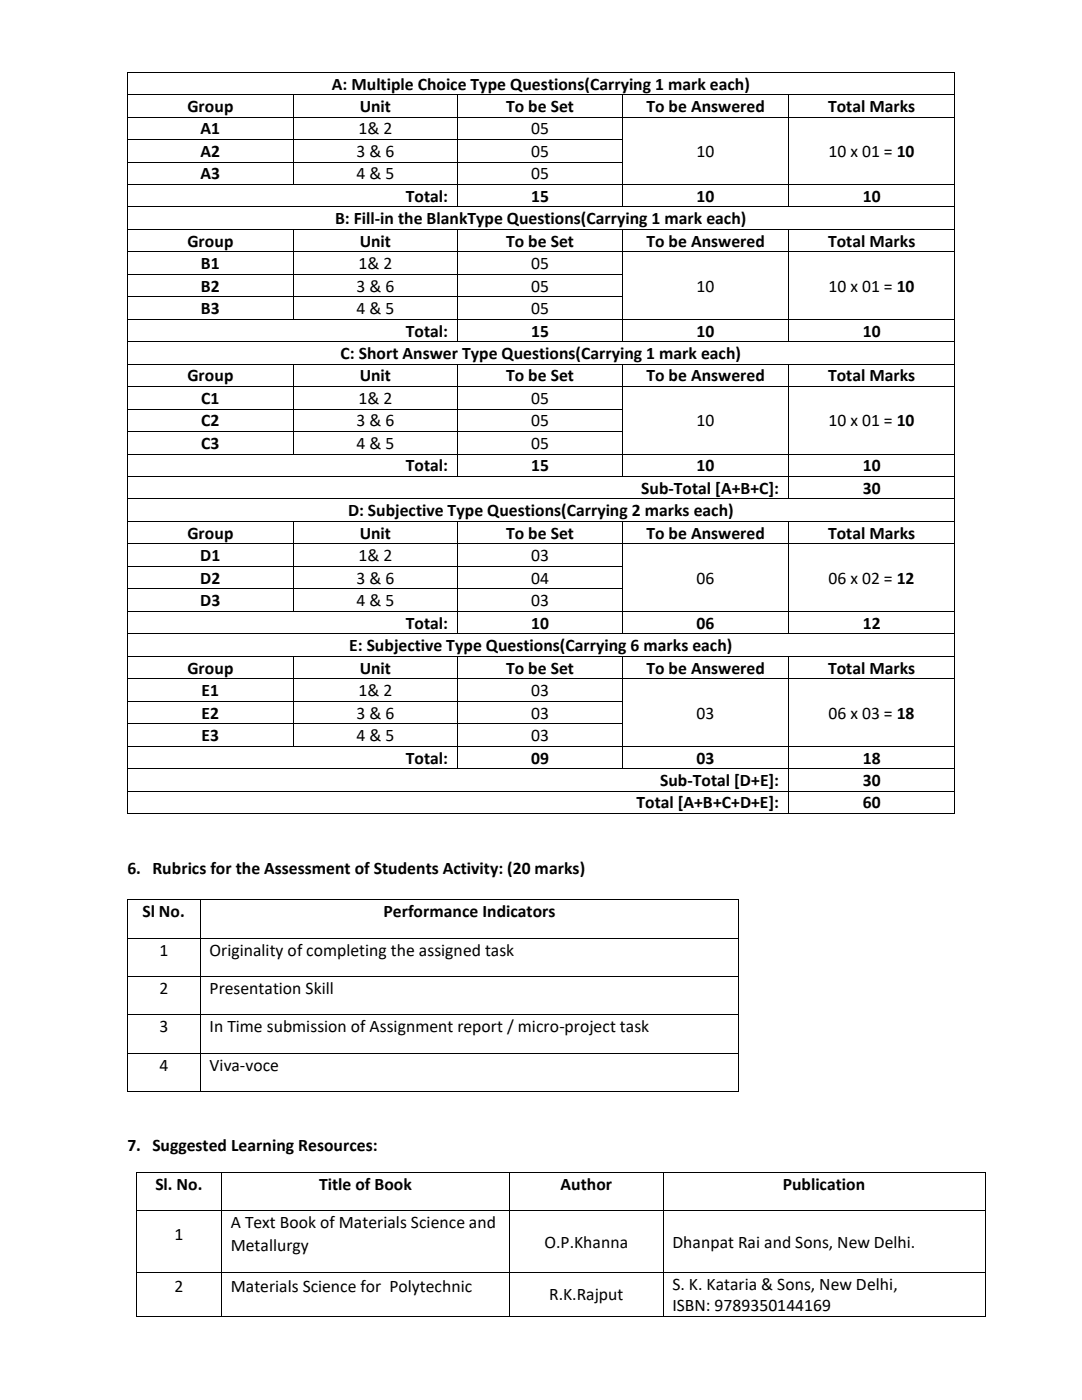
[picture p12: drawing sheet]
<svg xmlns="http://www.w3.org/2000/svg" width="216mm" height="279mm" viewBox="0 0 216 279" stroke-linecap="round" stroke-linejoin="round" font-family="sans-serif">
<defs><g id="words">
<g font-size="3.5">
<text x="66.2" y="17.9">A: Multiple Choice Type Questions(Carrying 1 mark each)</text>
<text x="37.4" y="22.4">Group</text>
<text x="71.8" y="22.4">Unit</text>
<text x="101" y="22.4">To be Set</text>
<text x="129" y="22.4">To be Answered</text>
<text x="165.2" y="22.4">Total Marks</text>
<text x="40" y="26.8">A1</text>
<text x="71.5" y="26.8">1&amp; 2</text>
<text x="106" y="26.8">05</text>
<text x="40" y="31.3">A2</text>
<text x="40" y="35.8">A3</text>
<text x="71.1" y="31.3">3 &amp; 6</text>
<text x="71.1" y="35.8">4 &amp; 5</text>
<text x="106" y="31.3">05</text>
<text x="106" y="35.8">05</text>
<text x="139" y="31.3">10</text>
<text x="165.3" y="31.3">10 x 01 = 10</text>
<text x="81" y="40.3">Total:</text>
<text x="106" y="40.3">15</text>
<text x="139" y="40.3">10</text>
<text x="172.2" y="40.3">10</text>
<text x="66.9" y="44.8">B: Fill-in the BlankType Questions(Carrying 1 mark each)</text>
<text x="37.4" y="49.2">Group</text>
<text x="40.1" y="53.7">B1</text>
<text x="71.5" y="53.7">1&amp; 2</text>
<text x="71.8" y="49.2">Unit</text>
<text x="101" y="49.2">To be Set</text>
<text x="106" y="53.7">05</text>
<text x="129" y="49.2">To be Answered</text>
<text x="165.2" y="49.2">Total Marks</text>
<text x="40.1" y="58.2">B2</text>
<text x="71.1" y="58.2">3 &amp; 6</text>
<text x="106" y="58.2">05</text>
<text x="139" y="58.2">10</text>
<text x="165.3" y="58.2">10 x 01 = 10</text>
<text x="40.1" y="62.7">B3</text>
<text x="71.1" y="62.7">4 &amp; 5</text>
<text x="106" y="62.7">05</text>
<text x="68" y="71.7">C: Short Answer Type Questions(Carrying 1 mark each)</text>
<text x="81" y="67.2">Total:</text>
<text x="106" y="67.2">15</text>
<text x="139" y="67.2">10</text>
<text x="172.2" y="67.2">10</text>
<text x="37.4" y="76.1">Group</text>
<text x="71.8" y="76.1">Unit</text>
<text x="101" y="76.1">To be Set</text>
<text x="129" y="76.1">To be Answered</text>
<text x="165.2" y="76.1">Total Marks</text>
<text x="40.1" y="80.6">C1</text>
<text x="71.5" y="80.6">1&amp; 2</text>
<text x="106" y="80.6">05</text>
<text x="40.1" y="85.1">C2</text>
<text x="40.1" y="89.6">C3</text>
<text x="71.1" y="85.1">3 &amp; 6</text>
<text x="71.1" y="89.6">4 &amp; 5</text>
<text x="106" y="85.1">05</text>
<text x="106" y="89.6">05</text>
<text x="139" y="85.1">10</text>
<text x="165.3" y="85.1">10 x 01 = 10</text>
<text x="81" y="94.1">Total:</text>
<text x="106" y="94.1">15</text>
<text x="139" y="94.1">10</text>
<text x="172.2" y="94.1">10</text>
<text x="128" y="98.6">Sub-Total [A+B+C]:</text>
<text x="172.2" y="98.6">30</text>
<text x="37.4" y="107.5">Group</text>
<text x="69.4" y="103.1">D: Subjective Type Questions(Carrying 2 marks each)</text>
<text x="71.8" y="107.5">Unit</text>
<text x="101" y="107.5">To be Set</text>
<text x="129" y="107.5">To be Answered</text>
<text x="165.2" y="107.5">Total Marks</text>
<text x="40" y="112">D1</text>
<text x="71.5" y="112">1&amp; 2</text>
<text x="106" y="112">03</text>
<text x="40" y="116.5">D2</text>
<text x="71.1" y="116.5">3 &amp; 6</text>
<text x="106" y="116.5">04</text>
<text x="139" y="116.5">06</text>
<text x="165.3" y="116.5">06 x 02 = 12</text>
<text x="40" y="121">D3</text>
<text x="71.1" y="121">4 &amp; 5</text>
<text x="81" y="125.5">Total:</text>
<text x="106" y="121">03</text>
<text x="106" y="125.5">10</text>
<text x="139" y="125.5">06</text>
<text x="172.2" y="125.5">12</text>
<text x="69.7" y="129.9">E: Subjective Type Questions(Carrying 6 marks each)</text>
<text x="37.4" y="134.4">Group</text>
<text x="71.8" y="134.4">Unit</text>
<text x="101" y="134.4">To be Set</text>
<text x="129" y="134.4">To be Answered</text>
<text x="165.2" y="134.4">Total Marks</text>
<text x="40.2" y="138.9">E1</text>
<text x="40.2" y="143.4">E2</text>
<text x="71.1" y="143.4">3 &amp; 6</text>
<text x="71.5" y="138.9">1&amp; 2</text>
<text x="106" y="138.9">03</text>
<text x="106" y="143.4">03</text>
<text x="139" y="143.4">03</text>
<text x="165.3" y="143.4">06 x 03 = 18</text>
<text x="40.2" y="147.9">E3</text>
<text x="71.1" y="147.9">4 &amp; 5</text>
<text x="106" y="147.9">03</text>
<text x="81" y="152.4">Total:</text>
<text x="106" y="152.4">09</text>
<text x="139" y="152.4">03</text>
<text x="172.2" y="152.4">18</text>
<text x="127" y="161.3">Total [A+B+C+D+E]:</text>
<text x="131.7" y="156.9">Sub-Total [D+E]:</text>
<text x="172.2" y="156.9">30</text>
<text x="172.2" y="161.3">60</text>
<text x="25.4" y="174.4">6. Rubrics for the Assessment of Students Activity: (20 marks)</text>
<text x="28.4" y="183.1">Sl No.</text>
<text x="76.5" y="183.1">Performance Indicators</text>
<text x="31.8" y="190.7">1</text>
<text x="41.8" y="190.7">Originality of completing the assigned task</text>
<text x="31.8" y="198.4">2</text>
<text x="41.8" y="198.4">Presentation Skill</text>
<text x="31.8" y="206">3</text>
<text x="41.8" y="206">In Time submission of Assignment report / micro-project task</text>
<text x="31.8" y="213.6">4</text>
<text x="41.8" y="213.6">Viva-voce</text>
<text x="25.4" y="229.8">7. Suggested Learning Resources:</text>
<text x="31" y="237.4">Sl. No.</text>
<text x="63.7" y="237.4">Title of Book</text>
<text x="111.9" y="237.4">Author</text>
<text x="156.2" y="237.4">Publication</text>
<text x="46.1" y="245.1">A Text Book of Materials Science and</text>
<text x="34.8" y="247.4">1</text>
<text x="46.1" y="249.7">Metallurgy</text>
<text x="108.6" y="249">O.P.Khanna</text>
<text x="134.2" y="249">Dhanpat Rai and Sons, New Delhi.</text>
<text x="34.8" y="257.9">2</text>
<text x="46.1" y="257.9">Materials Science for Polytechnic</text>
<text x="134.2" y="257.4">S. K. Kataria &amp; Sons, New Delhi,</text>
<text x="109.6" y="259.5">R.K.Rajput</text>
<text x="134.2" y="261.7">ISBN: 9789350144169</text>
</g>
</g></defs>
<g fill="#000">
<path d="M25.4 14.3h.2v.2h-.2z" fill-rule="evenodd"/>
<path d="M25.4 14.3h.2v.2h-.2z" fill-rule="evenodd"/>
<path d="M25.4 18.8h.2v.2h-.2z" fill-rule="evenodd"/>
<path d="M58.4 18.8h.2v.2h-.2z" fill-rule="evenodd"/>
<path d="M91.3 18.8h.2v.2h-.2z" fill-rule="evenodd"/>
<path d="M124.1 18.8h.2v.2h-.2z" fill-rule="evenodd"/>
<path d="M157.3 18.8h.2v.2h-.2z" fill-rule="evenodd"/>
<path d="M190.4 14.3h.1v.2h-.1z" fill-rule="evenodd"/>
<path d="M190.4 14.3h.1v.2h-.1z" fill-rule="evenodd"/>
<path d="M190.4 18.8h.1v.2h-.1z" fill-rule="evenodd"/>
<path d="M25.4 23.3h.2v.2h-.2z" fill-rule="evenodd"/>
<path d="M25.4 27.8h.2v.1h-.2z" fill-rule="evenodd"/>
<path d="M25.4 32.3h.2v.1h-.2z" fill-rule="evenodd"/>
<path d="M25.4 36.7h.2v.2h-.2z" fill-rule="evenodd"/>
<path d="M58.4 23.3h.2v.2h-.2z" fill-rule="evenodd"/>
<path d="M58.4 27.8h.2v.1h-.2z" fill-rule="evenodd"/>
<path d="M58.4 32.3h.2v.1h-.2z" fill-rule="evenodd"/>
<path d="M58.4 36.7h.2v.2h-.2z" fill-rule="evenodd"/>
<path d="M91.3 23.3h.2v.2h-.2z" fill-rule="evenodd"/>
<path d="M91.3 27.8h.2v.1h-.2z" fill-rule="evenodd"/>
<path d="M91.3 32.3h.2v.1h-.2z" fill-rule="evenodd"/>
<path d="M91.3 36.7h.2v.2h-.2z" fill-rule="evenodd"/>
<path d="M124.1 23.3h.2v.2h-.2z" fill-rule="evenodd"/>
<path d="M124.1 27.8h.2v.1h-.2z" fill-rule="evenodd"/>
<path d="M124.1 32.3h.2v.1h-.2z" fill-rule="evenodd"/>
<path d="M124.1 36.7h.2v.2h-.2z" fill-rule="evenodd"/>
<path d="M157.3 23.3h.2v.2h-.2z" fill-rule="evenodd"/>
<path d="M157.3 27.8h.2v.1h-.2z" fill-rule="evenodd"/>
<path d="M157.3 32.3h.2v.1h-.2z" fill-rule="evenodd"/>
<path d="M157.3 36.7h.2v.2h-.2z" fill-rule="evenodd"/>
<path d="M190.4 23.3h.1v.2h-.1z" fill-rule="evenodd"/>
<path d="M190.4 27.8h.1v.1h-.1z" fill-rule="evenodd"/>
<path d="M190.4 32.3h.1v.1h-.1z" fill-rule="evenodd"/>
<path d="M190.4 36.7h.1v.2h-.1z" fill-rule="evenodd"/>
<path d="M25.4 41.2h.2v.2h-.2z" fill-rule="evenodd"/>
<path d="M25.4 45.7h.2v.2h-.2z" fill-rule="evenodd"/>
<path d="M25.4 50.2h.2v.1h-.2z" fill-rule="evenodd"/>
<path d="M25.4 54.7h.2v.1h-.2z" fill-rule="evenodd"/>
<path d="M25.4 59.1h.2v.2h-.2z" fill-rule="evenodd"/>
<path d="M58.4 45.7h.2v.2h-.2z" fill-rule="evenodd"/>
<path d="M58.4 50.2h.2v.1h-.2z" fill-rule="evenodd"/>
<path d="M58.4 54.7h.2v.1h-.2z" fill-rule="evenodd"/>
<path d="M58.4 59.1h.2v.2h-.2z" fill-rule="evenodd"/>
<path d="M91.3 41.2h.2v.2h-.2z" fill-rule="evenodd"/>
<path d="M91.3 45.7h.2v.2h-.2z" fill-rule="evenodd"/>
<path d="M91.3 50.2h.2v.1h-.2z" fill-rule="evenodd"/>
<path d="M91.3 54.7h.2v.1h-.2z" fill-rule="evenodd"/>
<path d="M91.3 59.1h.2v.2h-.2z" fill-rule="evenodd"/>
<path d="M124.1 41.2h.2v.2h-.2z" fill-rule="evenodd"/>
<path d="M124.1 45.7h.2v.2h-.2z" fill-rule="evenodd"/>
<path d="M124.1 50.2h.2v.1h-.2z" fill-rule="evenodd"/>
<path d="M124.1 54.7h.2v.1h-.2z" fill-rule="evenodd"/>
<path d="M124.1 59.1h.2v.2h-.2z" fill-rule="evenodd"/>
<path d="M157.3 41.2h.2v.2h-.2z" fill-rule="evenodd"/>
<path d="M157.3 45.7h.2v.2h-.2z" fill-rule="evenodd"/>
<path d="M157.3 50.2h.2v.1h-.2z" fill-rule="evenodd"/>
<path d="M157.3 54.7h.2v.1h-.2z" fill-rule="evenodd"/>
<path d="M157.3 59.1h.2v.2h-.2z" fill-rule="evenodd"/>
<path d="M190.4 41.2h.1v.2h-.1z" fill-rule="evenodd"/>
<path d="M190.4 45.7h.1v.2h-.1z" fill-rule="evenodd"/>
<path d="M190.4 50.2h.1v.1h-.1z" fill-rule="evenodd"/>
<path d="M190.4 54.7h.1v.1h-.1z" fill-rule="evenodd"/>
<path d="M190.4 59.1h.1v.2h-.1z" fill-rule="evenodd"/>
<path d="M25.4 63.6h.2v.2h-.2z" fill-rule="evenodd"/>
<path d="M25.4 68.1h.2v.2h-.2z" fill-rule="evenodd"/>
<path d="M25.4 72.6h.2v.2h-.2z" fill-rule="evenodd"/>
<path d="M25.4 77.1h.2v.1h-.2z" fill-rule="evenodd"/>
<path d="M58.4 63.6h.2v.2h-.2z" fill-rule="evenodd"/>
<path d="M58.4 72.6h.2v.2h-.2z" fill-rule="evenodd"/>
<path d="M58.4 77.1h.2v.1h-.2z" fill-rule="evenodd"/>
<path d="M91.3 63.6h.2v.2h-.2z" fill-rule="evenodd"/>
<path d="M91.3 68.1h.2v.2h-.2z" fill-rule="evenodd"/>
<path d="M91.3 72.6h.2v.2h-.2z" fill-rule="evenodd"/>
<path d="M91.3 77.1h.2v.1h-.2z" fill-rule="evenodd"/>
<path d="M124.1 63.6h.2v.2h-.2z" fill-rule="evenodd"/>
<path d="M124.1 68.1h.2v.2h-.2z" fill-rule="evenodd"/>
<path d="M124.1 72.6h.2v.2h-.2z" fill-rule="evenodd"/>
<path d="M124.1 77.1h.2v.1h-.2z" fill-rule="evenodd"/>
<path d="M157.3 63.6h.2v.2h-.2z" fill-rule="evenodd"/>
<path d="M157.3 68.1h.2v.2h-.2z" fill-rule="evenodd"/>
<path d="M157.3 72.6h.2v.2h-.2z" fill-rule="evenodd"/>
<path d="M157.3 77.1h.2v.1h-.2z" fill-rule="evenodd"/>
<path d="M190.4 63.6h.1v.2h-.1z" fill-rule="evenodd"/>
<path d="M190.4 68.1h.1v.2h-.1z" fill-rule="evenodd"/>
<path d="M190.4 72.6h.1v.2h-.1z" fill-rule="evenodd"/>
<path d="M190.4 77.1h.1v.1h-.1z" fill-rule="evenodd"/>
<path d="M25.4 81.5h.2v.2h-.2z" fill-rule="evenodd"/>
<path d="M25.4 86h.2v.2h-.2z" fill-rule="evenodd"/>
<path d="M25.4 90.5h.2v.2h-.2z" fill-rule="evenodd"/>
<path d="M25.4 95h.2v.2h-.2z" fill-rule="evenodd"/>
<path d="M25.4 99.5h.2v.2h-.2z" fill-rule="evenodd"/>
<path d="M58.4 81.5h.2v.2h-.2z" fill-rule="evenodd"/>
<path d="M58.4 86h.2v.2h-.2z" fill-rule="evenodd"/>
<path d="M58.4 90.5h.2v.2h-.2z" fill-rule="evenodd"/>
<path d="M91.3 81.5h.2v.2h-.2z" fill-rule="evenodd"/>
<path d="M91.3 86h.2v.2h-.2z" fill-rule="evenodd"/>
<path d="M91.3 90.5h.2v.2h-.2z" fill-rule="evenodd"/>
<path d="M91.3 95h.2v.2h-.2z" fill-rule="evenodd"/>
<path d="M124.1 81.5h.2v.2h-.2z" fill-rule="evenodd"/>
<path d="M124.1 86h.2v.2h-.2z" fill-rule="evenodd"/>
<path d="M124.1 90.5h.2v.2h-.2z" fill-rule="evenodd"/>
<path d="M124.1 95h.2v.2h-.2z" fill-rule="evenodd"/>
<path d="M157.3 81.5h.2v.2h-.2z" fill-rule="evenodd"/>
<path d="M157.3 86h.2v.2h-.2z" fill-rule="evenodd"/>
<path d="M157.3 90.5h.2v.2h-.2z" fill-rule="evenodd"/>
<path d="M157.3 95h.2v.2h-.2z" fill-rule="evenodd"/>
<path d="M157.3 99.5h.2v.2h-.2z" fill-rule="evenodd"/>
<path d="M190.4 81.5h.1v.2h-.1z" fill-rule="evenodd"/>
<path d="M190.4 86h.1v.2h-.1z" fill-rule="evenodd"/>
<path d="M190.4 90.5h.1v.2h-.1z" fill-rule="evenodd"/>
<path d="M190.4 95h.1v.2h-.1z" fill-rule="evenodd"/>
<path d="M190.4 99.5h.1v.2h-.1z" fill-rule="evenodd"/>
<path d="M25.4 104h.2v.2h-.2z" fill-rule="evenodd"/>
<path d="M25.4 108.5h.2v.1h-.2z" fill-rule="evenodd"/>
<path d="M25.4 113h.2v.1h-.2z" fill-rule="evenodd"/>
<path d="M25.4 117.4h.2v.2h-.2z" fill-rule="evenodd"/>
<path d="M58.4 104h.2v.2h-.2z" fill-rule="evenodd"/>
<path d="M58.4 108.5h.2v.1h-.2z" fill-rule="evenodd"/>
<path d="M58.4 113h.2v.1h-.2z" fill-rule="evenodd"/>
<path d="M58.4 117.4h.2v.2h-.2z" fill-rule="evenodd"/>
<path d="M91.3 104h.2v.2h-.2z" fill-rule="evenodd"/>
<path d="M91.3 108.5h.2v.1h-.2z" fill-rule="evenodd"/>
<path d="M91.3 113h.2v.1h-.2z" fill-rule="evenodd"/>
<path d="M91.3 117.4h.2v.2h-.2z" fill-rule="evenodd"/>
<path d="M124.1 104h.2v.2h-.2z" fill-rule="evenodd"/>
<path d="M124.1 108.5h.2v.1h-.2z" fill-rule="evenodd"/>
<path d="M124.1 113h.2v.1h-.2z" fill-rule="evenodd"/>
<path d="M124.1 117.4h.2v.2h-.2z" fill-rule="evenodd"/>
<path d="M157.3 104h.2v.2h-.2z" fill-rule="evenodd"/>
<path d="M157.3 108.5h.2v.1h-.2z" fill-rule="evenodd"/>
<path d="M157.3 113h.2v.1h-.2z" fill-rule="evenodd"/>
<path d="M157.3 117.4h.2v.2h-.2z" fill-rule="evenodd"/>
<path d="M190.4 104h.1v.2h-.1z" fill-rule="evenodd"/>
<path d="M190.4 108.5h.1v.1h-.1z" fill-rule="evenodd"/>
<path d="M190.4 113h.1v.1h-.1z" fill-rule="evenodd"/>
<path d="M190.4 117.4h.1v.2h-.1z" fill-rule="evenodd"/>
<path d="M25.4 121.9h.2v.2h-.2z" fill-rule="evenodd"/>
<path d="M25.4 126.4h.2v.2h-.2z" fill-rule="evenodd"/>
<path d="M25.4 130.9h.2v.1h-.2z" fill-rule="evenodd"/>
<path d="M25.4 135.4h.2v.1h-.2z" fill-rule="evenodd"/>
<path d="M58.4 121.9h.2v.2h-.2z" fill-rule="evenodd"/>
<path d="M58.4 130.9h.2v.1h-.2z" fill-rule="evenodd"/>
<path d="M58.4 135.4h.2v.1h-.2z" fill-rule="evenodd"/>
<path d="M91.3 121.9h.2v.2h-.2z" fill-rule="evenodd"/>
<path d="M91.3 126.4h.2v.2h-.2z" fill-rule="evenodd"/>
<path d="M91.3 130.9h.2v.1h-.2z" fill-rule="evenodd"/>
<path d="M91.3 135.4h.2v.1h-.2z" fill-rule="evenodd"/>
<path d="M124.1 121.9h.2v.2h-.2z" fill-rule="evenodd"/>
<path d="M124.1 126.4h.2v.2h-.2z" fill-rule="evenodd"/>
<path d="M124.1 130.9h.2v.1h-.2z" fill-rule="evenodd"/>
<path d="M124.1 135.4h.2v.1h-.2z" fill-rule="evenodd"/>
<path d="M157.3 121.9h.2v.2h-.2z" fill-rule="evenodd"/>
<path d="M157.3 126.4h.2v.2h-.2z" fill-rule="evenodd"/>
<path d="M157.3 130.9h.2v.1h-.2z" fill-rule="evenodd"/>
<path d="M157.3 135.4h.2v.1h-.2z" fill-rule="evenodd"/>
<path d="M190.4 121.9h.1v.2h-.1z" fill-rule="evenodd"/>
<path d="M190.4 126.4h.1v.2h-.1z" fill-rule="evenodd"/>
<path d="M190.4 130.9h.1v.1h-.1z" fill-rule="evenodd"/>
<path d="M190.4 135.4h.1v.1h-.1z" fill-rule="evenodd"/>
<path d="M25.4 139.8h.2v.2h-.2z" fill-rule="evenodd"/>
<path d="M25.4 144.3h.2v.2h-.2z" fill-rule="evenodd"/>
<path d="M25.4 148.8h.2v.2h-.2z" fill-rule="evenodd"/>
<path d="M25.4 153.3h.2v.2h-.2z" fill-rule="evenodd"/>
<path d="M25.4 157.8h.2v.2h-.2z" fill-rule="evenodd"/>
<path d="M58.4 139.8h.2v.2h-.2z" fill-rule="evenodd"/>
<path d="M58.4 144.3h.2v.2h-.2z" fill-rule="evenodd"/>
<path d="M58.4 148.8h.2v.2h-.2z" fill-rule="evenodd"/>
<path d="M91.3 139.8h.2v.2h-.2z" fill-rule="evenodd"/>
<path d="M91.3 144.3h.2v.2h-.2z" fill-rule="evenodd"/>
<path d="M91.3 148.8h.2v.2h-.2z" fill-rule="evenodd"/>
<path d="M91.3 153.3h.2v.2h-.2z" fill-rule="evenodd"/>
<path d="M124.1 139.8h.2v.2h-.2z" fill-rule="evenodd"/>
<path d="M124.1 144.3h.2v.2h-.2z" fill-rule="evenodd"/>
<path d="M124.1 148.8h.2v.2h-.2z" fill-rule="evenodd"/>
<path d="M124.1 153.3h.2v.2h-.2z" fill-rule="evenodd"/>
<path d="M157.3 139.8h.2v.2h-.2z" fill-rule="evenodd"/>
<path d="M157.3 144.3h.2v.2h-.2z" fill-rule="evenodd"/>
<path d="M157.3 148.8h.2v.2h-.2z" fill-rule="evenodd"/>
<path d="M157.3 153.3h.2v.2h-.2z" fill-rule="evenodd"/>
<path d="M157.3 157.8h.2v.2h-.2z" fill-rule="evenodd"/>
<path d="M190.4 139.8h.1v.2h-.1z" fill-rule="evenodd"/>
<path d="M190.4 144.3h.1v.2h-.1z" fill-rule="evenodd"/>
<path d="M190.4 148.8h.1v.2h-.1z" fill-rule="evenodd"/>
<path d="M190.4 153.3h.1v.2h-.1z" fill-rule="evenodd"/>
<path d="M190.4 157.8h.1v.2h-.1z" fill-rule="evenodd"/>
<path d="M25.4 162.3h.2v.2h-.2z" fill-rule="evenodd"/>
<path d="M25.4 162.3h.2v.2h-.2z" fill-rule="evenodd"/>
<path d="M25.4 179.5h.2v.2h-.2z" fill-rule="evenodd"/>
<path d="M25.4 179.5h.2v.2h-.2z" fill-rule="evenodd"/>
<path d="M39.8 179.5h.2v.2h-.2z" fill-rule="evenodd"/>
<path d="M147.3 179.5h.2v.2h-.2z" fill-rule="evenodd"/>
<path d="M147.3 179.5h.2v.2h-.2z" fill-rule="evenodd"/>
<path d="M157.3 162.3h.2v.2h-.2z" fill-rule="evenodd"/>
<path d="M190.4 162.3h.1v.2h-.1z" fill-rule="evenodd"/>
<path d="M190.4 162.3h.1v.2h-.1z" fill-rule="evenodd"/>
<path d="M25.4 187.2h.2v.1h-.2z" fill-rule="evenodd"/>
<path d="M25.4 194.8h.2v.2h-.2z" fill-rule="evenodd"/>
<path d="M39.8 187.2h.2v.1h-.2z" fill-rule="evenodd"/>
<path d="M39.8 194.8h.2v.2h-.2z" fill-rule="evenodd"/>
<path d="M147.3 187.2h.2v.1h-.2z" fill-rule="evenodd"/>
<path d="M147.3 194.8h.2v.2h-.2z" fill-rule="evenodd"/>
<path d="M25.4 202.5h.2v.1h-.2z" fill-rule="evenodd"/>
<path d="M25.4 210.1h.2v.2h-.2z" fill-rule="evenodd"/>
<path d="M25.4 217.8h.2v.2h-.2z" fill-rule="evenodd"/>
<path d="M25.4 217.8h.2v.2h-.2z" fill-rule="evenodd"/>
<path d="M39.8 202.5h.2v.1h-.2z" fill-rule="evenodd"/>
<path d="M39.8 210.1h.2v.2h-.2z" fill-rule="evenodd"/>
<path d="M39.8 217.8h.2v.2h-.2z" fill-rule="evenodd"/>
<path d="M147.3 202.5h.2v.1h-.2z" fill-rule="evenodd"/>
<path d="M147.3 210.1h.2v.2h-.2z" fill-rule="evenodd"/>
<path d="M147.3 217.8h.2v.2h-.2z" fill-rule="evenodd"/>
<path d="M147.3 217.8h.2v.2h-.2z" fill-rule="evenodd"/>
<path d="M27.2 233.9h.2v.2h-.2z" fill-rule="evenodd"/>
<path d="M27.2 233.9h.2v.2h-.2z" fill-rule="evenodd"/>
<path d="M44.2 233.9h.1v.2h-.1z" fill-rule="evenodd"/>
<path d="M101.7 233.9h.1v.2h-.1z" fill-rule="evenodd"/>
<path d="M132.3 233.9h.1v.2h-.1z" fill-rule="evenodd"/>
<path d="M196.5 233.9h.2v.2h-.2z" fill-rule="evenodd"/>
<path d="M196.5 233.9h.2v.2h-.2z" fill-rule="evenodd"/>
<path d="M27.2 241.5h.2v.2h-.2z" fill-rule="evenodd"/>
<path d="M27.2 253.8h.2v.2h-.2z" fill-rule="evenodd"/>
<path d="M44.2 241.5h.1v.2h-.1z" fill-rule="evenodd"/>
<path d="M44.2 253.8h.1v.2h-.1z" fill-rule="evenodd"/>
<path d="M101.7 241.5h.1v.2h-.1z" fill-rule="evenodd"/>
<path d="M101.7 253.8h.1v.2h-.1z" fill-rule="evenodd"/>
<path d="M132.3 241.5h.1v.2h-.1z" fill-rule="evenodd"/>
<path d="M132.3 253.8h.1v.2h-.1z" fill-rule="evenodd"/>
<path d="M196.5 241.5h.2v.2h-.2z" fill-rule="evenodd"/>
<path d="M196.5 253.8h.2v.2h-.2z" fill-rule="evenodd"/>
<path d="M27.2 262.6h.2v.2h-.2z" fill-rule="evenodd"/>
<path d="M27.2 262.6h.2v.2h-.2z" fill-rule="evenodd"/>
<path d="M44.2 262.6h.1v.2h-.1z" fill-rule="evenodd"/>
<path d="M101.7 262.6h.1v.2h-.1z" fill-rule="evenodd"/>
<path d="M132.3 262.6h.1v.2h-.1z" fill-rule="evenodd"/>
<path d="M196.5 262.6h.2v.2h-.2z" fill-rule="evenodd"/>
<path d="M196.5 262.6h.2v.2h-.2z" fill-rule="evenodd"/>
</g>
<g fill="none" stroke="#000" stroke-width=".2">
<path d="M25.5 14.5v4.3M25.5 19v4.3M25.6 14.4h164.8M25.6 18.9h32.8M58.5 19v4.3M58.6 18.9h32.7M91.4 19v4.3M91.5 18.9h32.6M124.2 19v4.3M124.3 18.9h33M157.4 19v4.3M157.5 18.9h32.9"/>
<path d="M190.5 14.5v4.3M190.5 19v4.3M25.5 23.5v4.3M25.5 27.9v4.4M25.5 32.4v4.3M25.5 36.9v4.3M25.6 23.4h32.8M25.6 27.9h32.8M25.6 32.3h32.8M25.6 36.8h32.8M58.5 23.5v4.3M58.5 27.9v4.4"/>
<path d="M58.5 32.4v4.3M58.6 23.4h32.7M58.6 27.9h32.7M58.6 32.3h32.7M58.6 36.8h32.7M91.4 23.5v4.3M91.4 27.9v4.4M91.4 32.4v4.3M91.4 36.9v4.3M91.5 23.4h32.6M91.5 27.9h32.6M91.5 32.3h32.6"/>
<path d="M91.5 36.8h32.6M124.2 23.5v4.3M124.2 27.9v4.4M124.2 32.4v4.3M124.2 36.9v4.3M124.3 23.4h33M124.3 36.8h33M157.4 23.5v4.3M157.4 27.9v4.4M157.4 32.4v4.3M157.4 36.9v4.3M157.5 23.4h32.9"/>
<path d="M157.5 36.8h32.9M190.5 23.5v4.3M190.5 27.9v4.4M190.5 32.4v4.3M190.5 36.9v4.3M25.5 41.4v4.3M25.5 45.9v4.3M25.5 50.3v4.4M25.5 54.8v4.3M25.5 59.3v4.3M25.6 41.3h65.7M25.6 45.8h32.8"/>
<path d="M25.6 50.3h32.8M25.6 54.7h32.8M25.6 59.2h32.8M58.5 45.9v4.3M58.5 50.3v4.4M58.5 54.8v4.3M58.5 59.3v4.3M58.6 45.8h32.7M58.6 50.3h32.7M58.6 54.7h32.7M58.6 59.2h32.7M91.4 45.9v4.3"/>
<path d="M91.4 50.3v4.4M91.4 54.8v4.3M91.4 59.3v4.3M91.5 41.3h32.6M91.5 45.8h32.6M91.5 50.3h32.6M91.5 54.7h32.6M91.5 59.2h32.6M124.2 45.9v4.3M124.2 50.3v4.4M124.2 54.8v4.3M124.2 59.3v4.3"/>
<path d="M124.3 41.3h33M124.3 45.8h33M124.3 50.3h33M157.4 45.9v4.3M157.4 50.3v4.4M157.4 54.8v4.3M157.4 59.3v4.3M157.5 41.3h32.9M157.5 45.8h32.9M157.5 50.3h32.9M190.5 41.4v4.3M190.5 45.9v4.3"/>
<path d="M190.5 50.3v4.4M190.5 54.8v4.3M190.5 59.3v4.3M25.5 63.8v4.3M25.5 68.3v4.3M25.5 72.8v4.3M25.5 77.2v4.3M25.6 63.7h32.8M25.6 68.2h65.7M25.6 72.7h32.8M25.6 77.1h32.8M58.5 72.8v4.3"/>
<path d="M58.5 77.2v4.3M58.6 63.7h32.7M58.6 72.7h32.7M58.6 77.1h32.7M91.4 63.8v4.3M91.4 72.8v4.3M91.4 77.2v4.3M91.5 63.7h32.6M91.5 68.2h32.6M91.5 72.7h32.6M91.5 77.1h32.6M124.2 63.8v4.3"/>
<path d="M124.2 72.8v4.3M124.2 77.2v4.3M124.3 63.7h33M124.3 68.2h33M124.3 72.7h33M124.3 77.1h33M157.4 63.8v4.3M157.4 72.8v4.3M157.4 77.2v4.3M157.5 63.7h32.9M157.5 68.2h32.9M157.5 72.7h32.9"/>
<path d="M157.5 77.1h32.9M190.5 63.8v4.3M190.5 68.3v4.3M190.5 72.8v4.3M190.5 77.2v4.3M25.5 81.7v4.3M25.5 86.2v4.3M25.5 90.7v4.3M25.5 95.2v4.3M25.5 99.7v4.3M25.6 81.6h32.8M25.6 86.1h32.8"/>
<path d="M25.6 90.6h32.8M25.6 95.1h65.7M25.6 99.6h131.7M58.5 81.7v4.3M58.5 86.2v4.3M58.6 81.6h32.7M58.6 86.1h32.7M58.6 90.6h32.7M91.4 81.7v4.3M91.4 86.2v4.3M91.4 90.7v4.3M91.5 81.6h32.6"/>
<path d="M91.5 86.1h32.6M91.5 90.6h32.6M91.5 95.1h32.6M124.2 81.7v4.3M124.2 86.2v4.3M124.2 90.7v4.3M124.3 90.6h33M124.3 95.1h33M157.4 81.7v4.3M157.4 86.2v4.3M157.4 90.7v4.3M157.4 95.2v4.3"/>
<path d="M157.5 90.6h32.9M157.5 95.1h32.9M157.5 99.6h32.9M190.5 81.7v4.3M190.5 86.2v4.3M190.5 90.7v4.3M190.5 95.2v4.3M190.5 99.7v4.3M25.5 104.2v4.3M25.5 108.6v4.4M25.5 113.1v4.3M25.5 117.6v4.3"/>
<path d="M25.6 104.1h32.8M25.6 108.6h32.8M25.6 113h32.8M25.6 117.5h32.8M58.5 104.2v4.3M58.5 108.6v4.4M58.5 113.1v4.3M58.5 117.6v4.3M58.6 104.1h32.7M58.6 108.6h32.7M58.6 113h32.7M58.6 117.5h32.7"/>
<path d="M91.4 104.2v4.3M91.4 108.6v4.4M91.4 113.1v4.3M91.4 117.6v4.3M91.5 104.1h32.6M91.5 108.6h32.6M91.5 113h32.6M91.5 117.5h32.6M124.2 104.2v4.3M124.2 108.6v4.4M124.2 113.1v4.3M124.2 117.6v4.3"/>
<path d="M124.3 104.1h33M124.3 108.6h33M157.4 104.2v4.3M157.4 108.6v4.4M157.4 113.1v4.3M157.4 117.6v4.3M157.5 104.1h32.9M157.5 108.6h32.9M190.5 104.2v4.3M190.5 108.6v4.4M190.5 113.1v4.3M190.5 117.6v4.3"/>
<path d="M25.5 122.1v4.3M25.5 126.6v4.3M25.5 131v4.4M25.5 135.5v4.3M25.6 122h32.8M25.6 126.5h65.7M25.6 131h32.8M25.6 135.4h32.8M25.6 139.9h32.8M58.5 131v4.4M58.5 135.5v4.3M58.6 122h32.7"/>
<path d="M58.6 131h32.7M58.6 135.4h32.7M58.6 139.9h32.7M91.4 122.1v4.3M91.4 131v4.4M91.4 135.5v4.3M91.5 122h32.6M91.5 126.5h32.6M91.5 131h32.6M91.5 135.4h32.6M91.5 139.9h32.6M124.2 122.1v4.3"/>
<path d="M124.2 131v4.4M124.2 135.5v4.3M124.3 122h33M124.3 126.5h33M124.3 131h33M124.3 135.4h33M157.4 122.1v4.3M157.4 131v4.4M157.4 135.5v4.3M157.5 122h32.9M157.5 126.5h32.9M157.5 131h32.9"/>
<path d="M157.5 135.4h32.9M190.5 122.1v4.3M190.5 126.6v4.3M190.5 131v4.4M190.5 135.5v4.3M25.5 140v4.3M25.5 144.5v4.3M25.5 149v4.3M25.5 153.5v4.3M25.5 158v4.3M25.6 144.4h32.8M25.6 148.9h32.8"/>
<path d="M25.6 153.4h65.7M25.6 157.9h131.7M58.5 140v4.3M58.5 144.5v4.3M58.6 144.4h32.7M58.6 148.9h32.7M91.4 140v4.3M91.4 144.5v4.3M91.4 149v4.3M91.5 144.4h32.6M91.5 148.9h32.6M91.5 153.4h32.6"/>
<path d="M124.2 140v4.3M124.2 144.5v4.3M124.2 149v4.3M124.3 148.9h33M124.3 153.4h33M157.4 140v4.3M157.4 144.5v4.3M157.4 149v4.3M157.4 153.5v4.3M157.4 158v4.3M157.5 148.9h32.9M157.5 153.4h32.9"/>
<path d="M157.5 157.9h32.9M190.5 140v4.3M190.5 144.5v4.3M190.5 149v4.3M190.5 153.5v4.3M190.5 158v4.3M25.5 179.7v7.5M25.6 162.4h131.7M25.6 179.6h14.2M39.9 179.7v7.5M40 179.6h107.3M147.4 179.7v7.5"/>
<path d="M157.5 162.4h32.9M25.5 187.3v7.5M25.5 195v7.5M25.6 187.3h14.2M25.6 194.9h14.2M39.9 187.3v7.5M39.9 195v7.5M40 187.3h107.3M40 194.9h107.3M147.4 187.3v7.5M147.4 195v7.5M25.5 202.6v7.5"/>
<path d="M25.5 210.3v7.5M25.6 202.5h14.2M25.6 210.2h14.2M25.6 217.9h14.2M39.9 202.6v7.5M39.9 210.3v7.5M40 202.5h107.3M40 210.2h107.3M40 217.9h107.3M147.4 202.6v7.5M147.4 210.3v7.5M27.3 234.1v7.4"/>
<path d="M27.4 234h16.8M44.2 234.1v7.4M44.3 234h57.4M101.7 234.1v7.4M101.8 234h30.5M132.4 234.1v7.4M132.4 234h64.1M196.6 234.1v7.4M27.3 241.7v12.1M27.3 254v8.6M27.4 241.6h16.8M27.4 253.9h16.8"/>
<path d="M44.2 241.7v12.1M44.2 254v8.6M44.3 241.6h57.4M44.3 253.9h57.4M101.7 241.7v12.1M101.7 254v8.6M101.8 241.6h30.5M101.8 253.9h30.5M132.4 241.7v12.1M132.4 254v8.6M132.4 241.6h64.1M132.4 253.9h64.1"/>
<path d="M196.6 241.7v12.1M196.6 254v8.6M27.4 262.7h16.8M44.3 262.7h57.4M101.8 262.7h30.5M132.4 262.7h64.1"/>
</g>
<use href="#words"/>
</svg>
